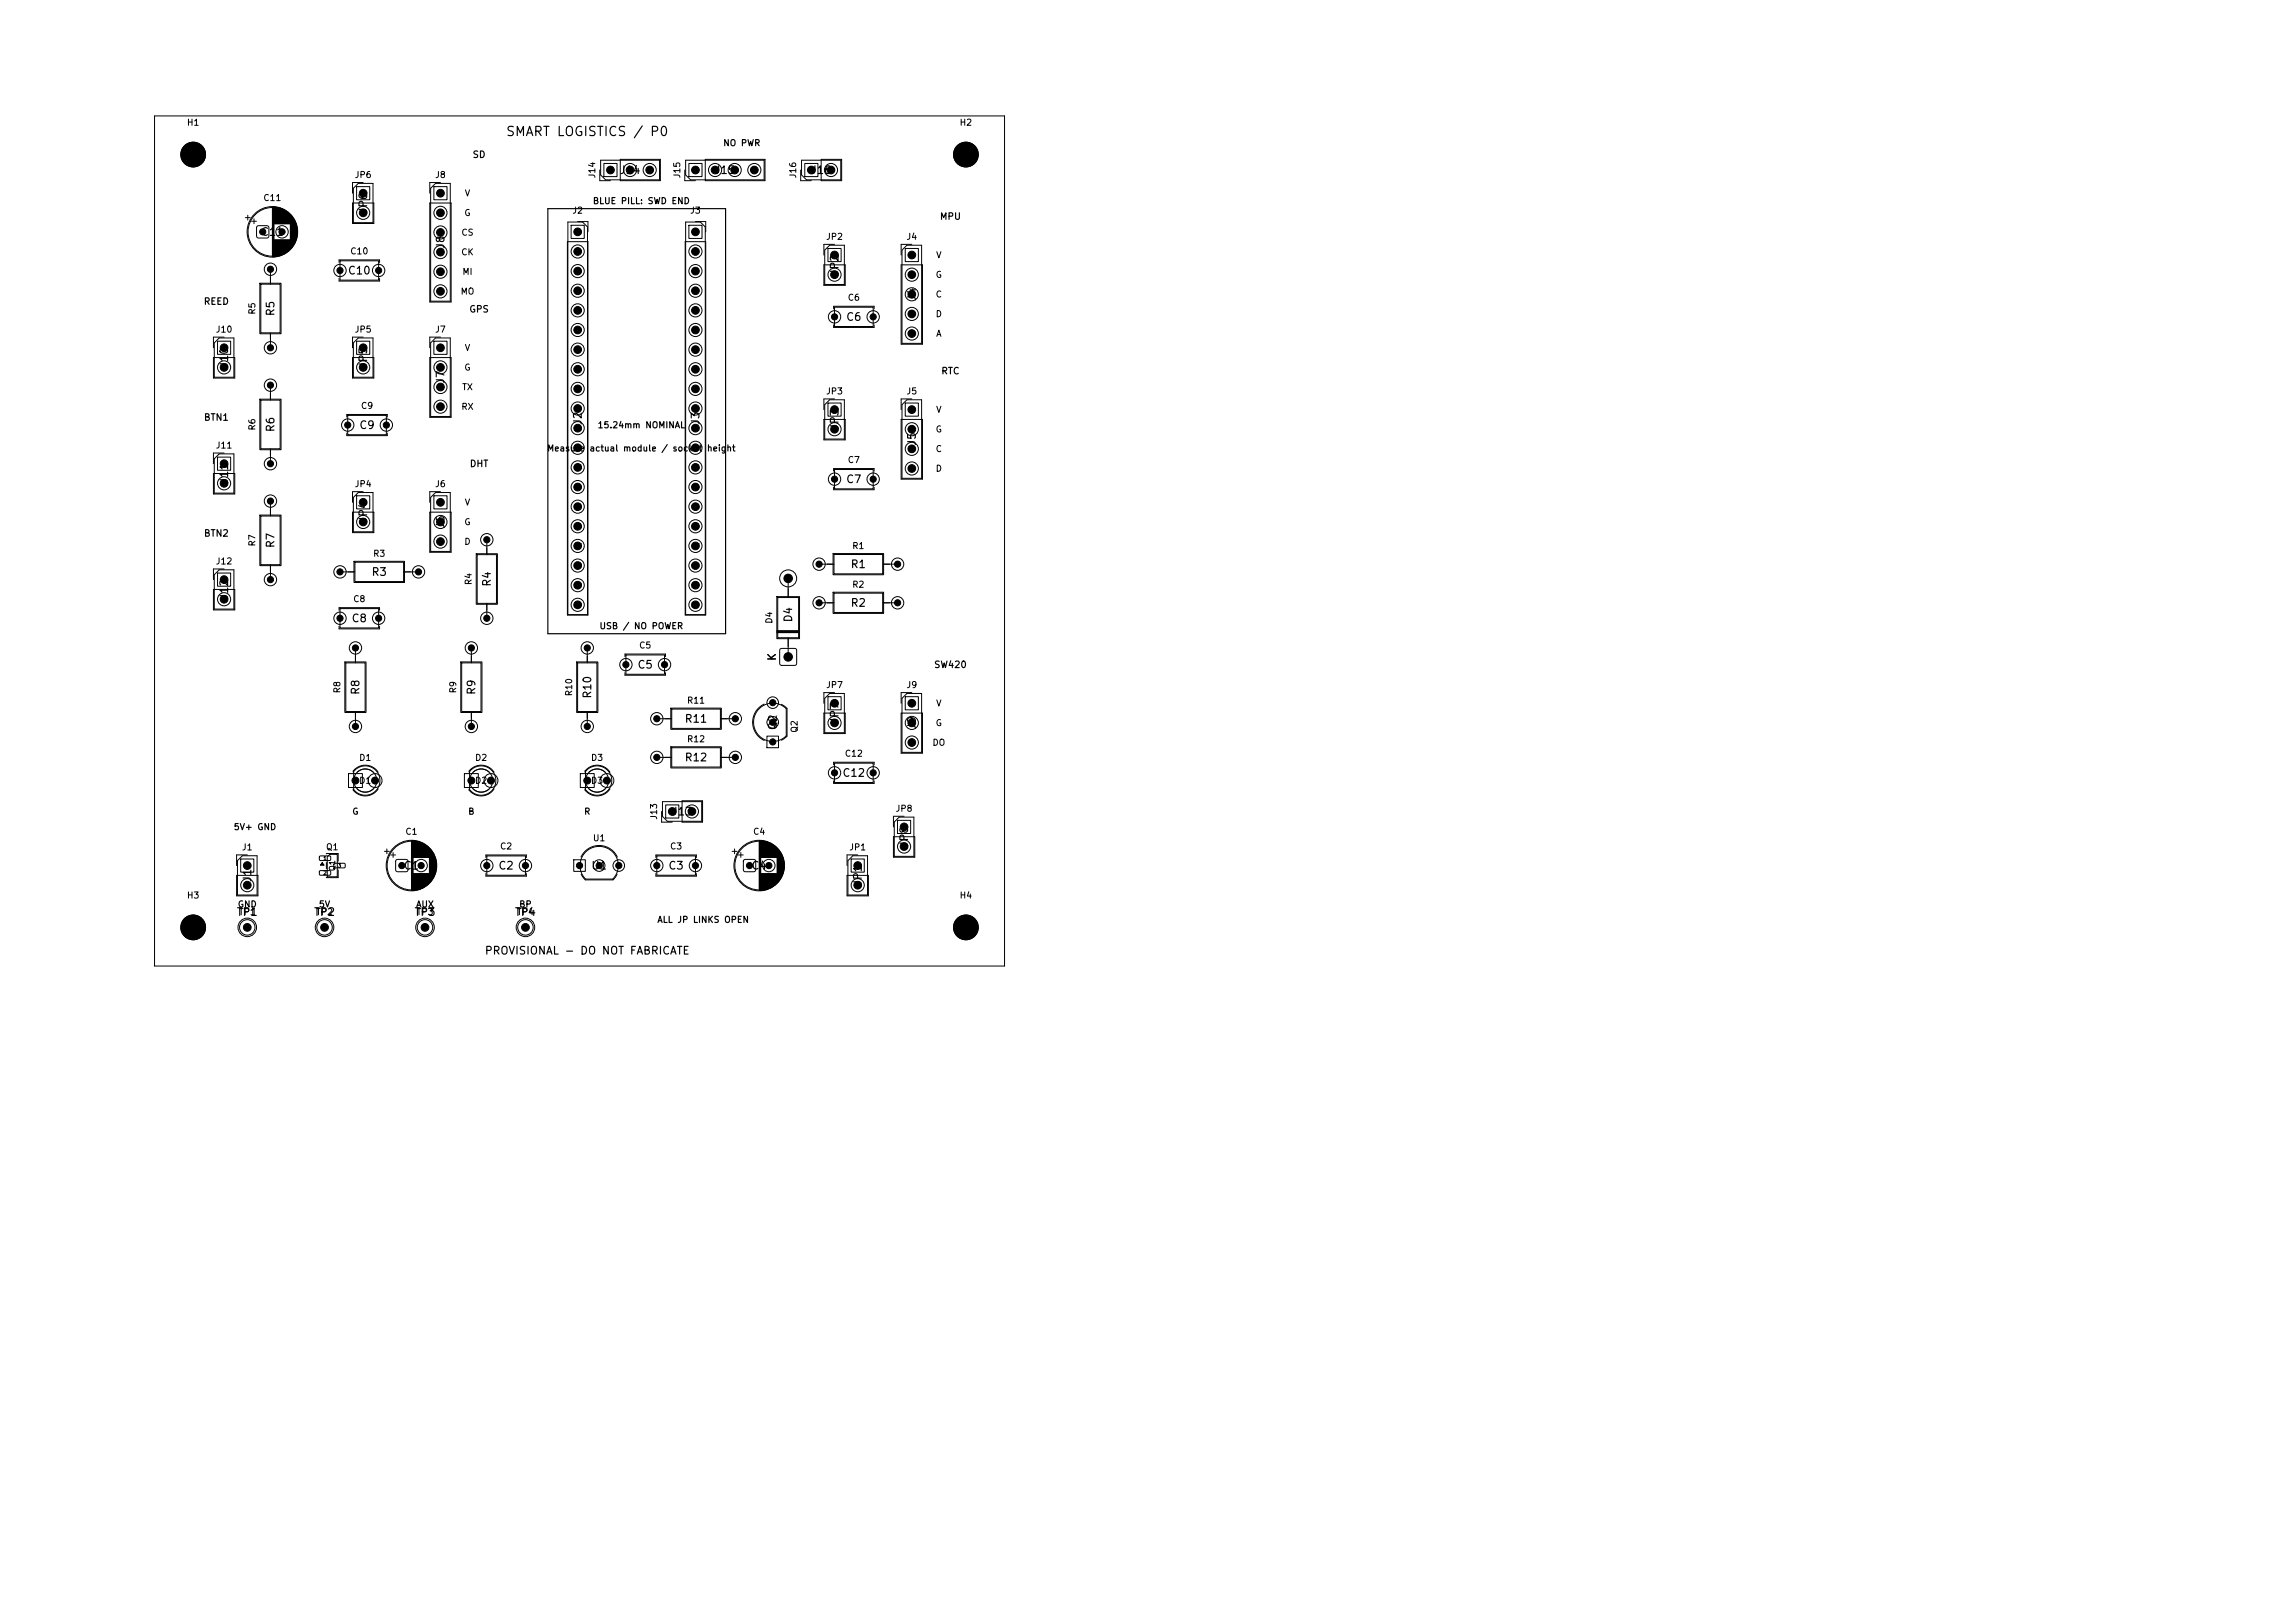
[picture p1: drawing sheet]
<svg xmlns="http://www.w3.org/2000/svg" width="297mm" height="210mm" viewBox="0 0 297 210" stroke-linecap="round" stroke-linejoin="round" font-family="sans-serif">
<defs><g id="words">
<text font-size="1.2" x="65.4" y="17.9">SMART LOGISTICS / P0</text>
<g font-size="1">
<text x="80.1" y="22.8">J14</text>
<text x="92.4" y="22.8">J15</text>
<text x="104.8" y="22.8">J16</text>
<text x="47.8" y="27.7" transform="rotate(-90 47.8 27.7)">JP6</text>
<text x="33.7" y="30.8">C11</text>
<text x="44.9" y="35.8">C10</text>
<text x="57.8" y="32.3" transform="rotate(-90 57.8 32.3)">J8</text>
<text x="108.8" y="35.7" transform="rotate(-90 108.8 35.7)">JP2</text>
<text x="35.8" y="41" transform="rotate(-90 35.8 41)">R5</text>
<text x="109.4" y="41.8">C6</text>
<text x="118.8" y="39" transform="rotate(-90 118.8 39)">J4</text>
<text x="29.8" y="47.7" transform="rotate(-90 29.8 47.7)">J10</text>
<text x="47.8" y="47.7" transform="rotate(-90 47.8 47.7)">JP5</text>
<text x="57.8" y="49.8" transform="rotate(-90 57.8 49.8)">J7</text>
<text x="35.8" y="56" transform="rotate(-90 35.8 56)">R6</text>
<text x="46.4" y="55.8">C9</text>
<text x="75.5" y="55.1" transform="rotate(-90 75.5 55.1)">J2</text>
<text x="90.8" y="55.1" transform="rotate(-90 90.8 55.1)">J3</text>
<text x="108.8" y="55.7" transform="rotate(-90 108.8 55.7)">JP3</text>
<text x="118.8" y="57.8" transform="rotate(-90 118.8 57.8)">J5</text>
<text x="29.8" y="62.7" transform="rotate(-90 29.8 62.7)">J11</text>
<text x="109.4" y="62.8">C7</text>
<text x="35.8" y="71" transform="rotate(-90 35.8 71)">R7</text>
<text x="47.8" y="67.7" transform="rotate(-90 47.8 67.7)">JP4</text>
<text x="57.8" y="68.5" transform="rotate(-90 57.8 68.5)">J6</text>
<text x="29.8" y="77.7" transform="rotate(-90 29.8 77.7)">J12</text>
<text x="48" y="74.8">R3</text>
<text x="63.8" y="76" transform="rotate(-90 63.8 76)">R4</text>
<text x="110" y="73.8">R1</text>
<text x="45.4" y="80.8">C8</text>
<text x="102.8" y="80.6" transform="rotate(-90 102.8 80.6)">D4</text>
<text x="110" y="78.8">R2</text>
<text x="46.8" y="90" transform="rotate(-90 46.8 90)">R8</text>
<text x="61.8" y="90" transform="rotate(-90 61.8 90)">R9</text>
<text x="82.4" y="86.8">C5</text>
<text x="100.7" y="85.6" transform="rotate(-90 100.7 85.6)">K</text>
<text x="76.8" y="90.5" transform="rotate(-90 76.8 90.5)">R10</text>
<text x="88.5" y="93.8">R11</text>
<text x="100.8" y="94.6" transform="rotate(-90 100.8 94.6)">Q2</text>
<text x="108.8" y="93.7" transform="rotate(-90 108.8 93.7)">JP7</text>
<text x="118.8" y="94.5" transform="rotate(-90 118.8 94.5)">J9</text>
<text x="88.5" y="98.8">R12</text>
<text x="108.9" y="100.8">C12</text>
<text x="86.8" y="105.8">J13</text>
<text x="52.2" y="112.8">C1</text>
<text x="64.4" y="112.8">C2</text>
<text x="76.4" y="112.8">U1</text>
<text x="86.4" y="112.8">C3</text>
<text x="97.2" y="112.8">C4</text>
<text x="117.8" y="109.7" transform="rotate(-90 117.8 109.7)">JP8</text>
<text x="30.5" y="118.8">TP1</text>
<text x="32.8" y="114.2" transform="rotate(-90 32.8 114.2)">J1</text>
<text x="40.5" y="118.8">TP2</text>
<text x="53.5" y="118.8">TP3</text>
<text x="66.5" y="118.8">TP4</text>
<text x="111.8" y="114.7" transform="rotate(-90 111.8 114.7)">JP1</text>
<text x="62.7" y="123.8">PROVISIONAL - DO NOT FABRICATE</text>
</g>
<g font-size=".9">
<text x="61.1" y="20.6">SD</text>
<text x="121.6" y="28.6">MPU</text>
<text x="26.3" y="39.6">REED</text>
<text x="60.7" y="40.6">GPS</text>
<text x="121.7" y="48.6">RTC</text>
<text x="26.3" y="54.6">BTN1</text>
<text x="60.7" y="60.6">DHT</text>
<text x="26.3" y="69.6">BTN2</text>
<text x="120.8" y="86.6">SW420</text>
</g>
<g font-size=".8">
<text x="24.1" y="16.5">H1</text>
<text x="124.1" y="16.5">H2</text>
<text x="45.8" y="23.2">JP6</text>
<text x="56.2" y="23.2">J8</text>
<text x="77.2" y="23.1" transform="rotate(-90 77.2 23.1)">J14</text>
<text x="88.2" y="23.1" transform="rotate(-90 88.2 23.1)">J15</text>
<text x="93.5" y="19.1">NO PWR</text>
<text x="103.2" y="23.1" transform="rotate(-90 103.2 23.1)">J16</text>
<text x="34" y="26.2">C11</text>
<text x="60" y="28.1">G</text>
<text x="60.1" y="25.6">V</text>
<text x="74" y="27.8">J2</text>
<text x="76.7" y="26.6">BLUE PILL: SWD END</text>
<text x="89.2" y="27.8">J3</text>
<text x="45.3" y="33.1">C10</text>
<text x="59.6" y="33.2">CK</text>
<text x="59.6" y="30.7">CS</text>
<text x="59.8" y="35.8">MI</text>
<text x="106.8" y="31.2">JP2</text>
<text x="117.2" y="31.2">J4</text>
<text x="121.1" y="33.6">V</text>
<text x="33.2" y="40.8" transform="rotate(-90 33.2 40.8)">R5</text>
<text x="59.5" y="38.3">MO</text>
<text x="109.6" y="39.1">C6</text>
<text x="121" y="36.1">G</text>
<text x="121" y="38.7">C</text>
<text x="121" y="41.2">D</text>
<text x="27.9" y="43.2">J10</text>
<text x="45.8" y="43.2">JP5</text>
<text x="56.2" y="43.2">J7</text>
<text x="60.1" y="45.6">V</text>
<text x="121.1" y="43.8">A</text>
<text x="46.6" y="53.1">C9</text>
<text x="59.6" y="53.2">RX</text>
<text x="59.7" y="50.7">TX</text>
<text x="60" y="48.1">G</text>
<text x="106.8" y="51.2">JP3</text>
<text x="117.2" y="51.2">J5</text>
<text x="121.1" y="53.6">V</text>
<text x="27.9" y="58.2">J11</text>
<text x="33.2" y="55.8" transform="rotate(-90 33.2 55.8)">R6</text>
<text x="70.7" y="58.6">Measure</text>
<text x="76.2" y="58.6">actual module / socket</text>
<text x="77.3" y="55.6">15.24mm NOMINAL</text>
<text x="91.4" y="58.6">height</text>
<text x="121" y="56.1">G</text>
<text x="121" y="58.7">C</text>
<text x="45.8" y="63.2">JP4</text>
<text x="56.2" y="63.2">J6</text>
<text x="60.1" y="65.6">V</text>
<text x="109.6" y="60.1">C7</text>
<text x="121" y="61.2">D</text>
<text x="33.2" y="70.8" transform="rotate(-90 33.2 70.8)">R7</text>
<text x="60" y="68.1">G</text>
<text x="60" y="70.7">D</text>
<text x="110.2" y="71.2">R1</text>
<text x="27.9" y="73.2">J12</text>
<text x="48.2" y="72.2">R3</text>
<text x="61.2" y="75.8" transform="rotate(-90 61.2 75.8)">R4</text>
<text x="110.2" y="76.2">R2</text>
<text x="45.6" y="78.1">C8</text>
<text x="77.5" y="81.6">USB / NO POWER</text>
<text x="100.1" y="80.8" transform="rotate(-90 100.1 80.8)">D4</text>
<text x="44.2" y="89.8" transform="rotate(-90 44.2 89.8)">R8</text>
<text x="59.2" y="89.8" transform="rotate(-90 59.2 89.8)">R9</text>
<text x="82.6" y="84.1">C5</text>
<text x="106.8" y="89.2">JP7</text>
<text x="117.2" y="89.2">J9</text>
<text x="74.2" y="90.2" transform="rotate(-90 74.2 90.2)">R10</text>
<text x="88.8" y="91.2">R11</text>
<text x="103.4" y="94.9" transform="rotate(-90 103.4 94.9)">Q2</text>
<text x="121" y="94.1">G</text>
<text x="121.1" y="91.6">V</text>
<text x="46.4" y="101.6">D1</text>
<text x="46.4" y="98.6">D1</text>
<text x="61.4" y="101.6">D2</text>
<text x="61.4" y="98.6">D2</text>
<text x="76.4" y="101.6">D3</text>
<text x="76.4" y="98.6">D3</text>
<text x="88.8" y="96.2">R12</text>
<text x="109.3" y="98.1">C12</text>
<text x="120.6" y="96.7">DO</text>
<text x="30.2" y="107.6">5V+ GND</text>
<text x="45.5" y="105.6">G</text>
<text x="60.5" y="105.6">B</text>
<text x="75.5" y="105.6">R</text>
<text x="85.2" y="106.1" transform="rotate(-90 85.2 106.1)">J13</text>
<text x="115.8" y="105.2">JP8</text>
<text x="31.2" y="110.2">J1</text>
<text x="42.1" y="110.2">Q1</text>
<text x="52.4" y="108.2">C1</text>
<text x="64.6" y="110.1">C2</text>
<text x="76.7" y="109">U1</text>
<text x="86.6" y="110.1">C3</text>
<text x="97.4" y="108.2">C4</text>
<text x="109.8" y="110.2">JP1</text>
<text x="24.1" y="116.5">H3</text>
<text x="30.7" y="117.6">GND</text>
<text x="41.2" y="117.6">5V</text>
<text x="53.8" y="117.6">AUX</text>
<text x="67.1" y="117.6">BP</text>
<text x="85" y="119.6">ALL JP LINKS OPEN</text>
<text x="124.1" y="116.5">H4</text>
</g>
<g font-size=".7">
<text x="101.6" y="75.4">2</text>
<text x="101.6" y="85.6">1</text>
<text x="43.5" y="112.8" transform="rotate(-90 43.5 112.8)">Q1</text>
<text x="31.6" y="120.5">1</text>
<text x="41.6" y="120.5">1</text>
<text x="54.6" y="120.5">1</text>
<text x="67.6" y="120.5">1</text>
</g>
<g font-size=".6">
<text x="78.7" y="22.4">1</text>
<text x="81.2" y="22.4">2</text>
<text x="83.8" y="22.4">3</text>
<text x="89.7" y="22.4">1</text>
<text x="92.2" y="22.4">2</text>
<text x="94.8" y="22.4">3</text>
<text x="97.3" y="22.4">4</text>
<text x="104.7" y="22.4">1</text>
<text x="107.2" y="22.4">2</text>
<text x="46.7" y="25.4">1</text>
<text x="46.7" y="28">2</text>
<text x="56.7" y="25.4">1</text>
<text x="56.7" y="28">2</text>
<text x="56.7" y="30.5">3</text>
<text x="56.7" y="33.1">4</text>
<text x="56.7" y="35.6">5</text>
<text x="74.4" y="30.4">1</text>
<text x="74.4" y="33">2</text>
<text x="74.4" y="35.5">3</text>
<text x="89.7" y="30.4">1</text>
<text x="89.7" y="33">2</text>
<text x="89.7" y="35.5">3</text>
<text x="107.7" y="33.4">1</text>
<text x="107.7" y="36">2</text>
<text x="117.7" y="33.4">1</text>
<text x="117.7" y="36">2</text>
<text x="56.7" y="38.1">6</text>
<text x="74.4" y="38.1">4</text>
<text x="74.4" y="40.6">5</text>
<text x="89.7" y="38.1">4</text>
<text x="89.7" y="40.6">5</text>
<text x="117.7" y="38.5">3</text>
<text x="117.7" y="41.1">4</text>
<text x="28.7" y="45.4">1</text>
<text x="28.7" y="48">2</text>
<text x="46.7" y="45.4">1</text>
<text x="46.7" y="48">2</text>
<text x="56.7" y="45.4">1</text>
<text x="56.7" y="48">2</text>
<text x="74.4" y="43.1">6</text>
<text x="74.4" y="45.7">7</text>
<text x="89.7" y="43.1">6</text>
<text x="89.7" y="45.7">7</text>
<text x="117.7" y="43.6">5</text>
<text x="56.7" y="50.5">3</text>
<text x="56.7" y="53.1">4</text>
<text x="74.2" y="53.3">10</text>
<text x="74.4" y="48.2">8</text>
<text x="74.4" y="50.8">9</text>
<text x="89.4" y="53.3">10</text>
<text x="89.7" y="48.2">8</text>
<text x="89.7" y="50.8">9</text>
<text x="107.7" y="53.4">1</text>
<text x="117.7" y="53.4">1</text>
<text x="74.2" y="55.8">11</text>
<text x="74.2" y="58.4">12</text>
<text x="89.4" y="55.8">11</text>
<text x="89.4" y="58.4">12</text>
<text x="107.7" y="56">2</text>
<text x="117.7" y="56">2</text>
<text x="117.7" y="58.5">3</text>
<text x="28.7" y="60.4">1</text>
<text x="28.7" y="63">2</text>
<text x="46.7" y="65.4">1</text>
<text x="56.7" y="65.4">1</text>
<text x="74.2" y="60.9">13</text>
<text x="74.2" y="63.5">14</text>
<text x="74.2" y="66">15</text>
<text x="89.4" y="60.9">13</text>
<text x="89.4" y="63.5">14</text>
<text x="89.4" y="66">15</text>
<text x="117.7" y="61.1">4</text>
<text x="46.7" y="68">2</text>
<text x="56.7" y="68">2</text>
<text x="56.7" y="70.5">3</text>
<text x="74.2" y="68.5">16</text>
<text x="74.2" y="71.1">17</text>
<text x="89.4" y="68.5">16</text>
<text x="89.4" y="71.1">17</text>
<text x="28.7" y="75.4">1</text>
<text x="28.7" y="78">2</text>
<text x="74.2" y="73.6">18</text>
<text x="74.2" y="76.2">19</text>
<text x="89.4" y="73.6">18</text>
<text x="89.4" y="76.2">19</text>
<text x="74.2" y="78.7">20</text>
<text x="89.4" y="78.7">20</text>
<text x="107.7" y="91.4">1</text>
<text x="107.7" y="94">2</text>
<text x="117.7" y="91.4">1</text>
<text x="117.7" y="94">2</text>
<text x="45.7" y="101.5">1</text>
<text x="48.2" y="101.5">2</text>
<text x="60.7" y="101.5">1</text>
<text x="63.2" y="101.5">2</text>
<text x="75.7" y="101.5">1</text>
<text x="78.2" y="101.5">2</text>
<text x="117.7" y="96.5">3</text>
<text x="86.7" y="105.4">1</text>
<text x="89.2" y="105.4">2</text>
<text x="116.7" y="107.4">1</text>
<text x="31.7" y="112.4">1</text>
<text x="110.7" y="112.4">1</text>
<text x="116.7" y="110">2</text>
<text x="31.7" y="115">2</text>
<text x="110.7" y="115">2</text>
</g>
<g font-size=".5">
<text x="33.7" y="30.4">1</text>
<text x="34.7" y="35.2">2</text>
<text x="36.2" y="30.4">2</text>
<text x="43.7" y="35.4">1</text>
<text x="48.7" y="35.4">2</text>
<text x="107.7" y="41.4">1</text>
<text x="112.7" y="41.4">2</text>
<text x="34.7" y="45.4">1</text>
<text x="34.7" y="50.2">2</text>
<text x="44.7" y="55.4">1</text>
<text x="49.7" y="55.4">2</text>
<text x="34.7" y="65.2">2</text>
<text x="34.7" y="60.4">1</text>
<text x="107.7" y="62.4">1</text>
<text x="112.7" y="62.4">2</text>
<text x="62.7" y="70.2">2</text>
<text x="34.7" y="75.4">1</text>
<text x="43.7" y="74.4">1</text>
<text x="53.9" y="74.4">2</text>
<text x="105.7" y="73.4">1</text>
<text x="115.9" y="73.4">2</text>
<text x="43.7" y="80.4">1</text>
<text x="48.7" y="80.4">2</text>
<text x="62.7" y="80.4">1</text>
<text x="105.7" y="78.4">1</text>
<text x="115.9" y="78.4">2</text>
<text x="45.7" y="84.2">2</text>
<text x="60.7" y="84.2">2</text>
<text x="75.7" y="84.2">2</text>
<text x="80.7" y="86.4">1</text>
<text x="85.7" y="86.4">2</text>
<text x="45.7" y="94.4">1</text>
<text x="60.7" y="94.4">1</text>
<text x="75.7" y="94.4">1</text>
<text x="84.7" y="93.4">1</text>
<text x="94.9" y="93.4">2</text>
<text x="99.7" y="93.8">2</text>
<text x="99.7" y="91.3">3</text>
<text x="84.7" y="98.4">1</text>
<text x="94.9" y="98.4">2</text>
<text x="99.7" y="96.4">1</text>
<text x="107.7" y="100.4">1</text>
<text x="112.7" y="100.4">2</text>
<text x="41.8" y="111.4">1</text>
<text x="41.8" y="113.3">2</text>
<text x="43.7" y="112.4">3</text>
<text x="51.7" y="112.4">1</text>
<text x="54.2" y="112.4">2</text>
<text x="62.7" y="112.4">1</text>
<text x="67.7" y="112.4">2</text>
<text x="74.7" y="112.4">1</text>
<text x="77.3" y="112.4">2</text>
<text x="79.8" y="112.4">3</text>
<text x="84.7" y="112.4">1</text>
<text x="89.7" y="112.4">2</text>
<text x="96.7" y="112.4">1</text>
<text x="99.2" y="112.4">2</text>
</g>
</g></defs>
<g fill="none" stroke="#000" stroke-width=".13">
<path d="M20 15h110v110h-110zM31.7 28.2h.7M32.1 27.8v.7M32.6 28.6h.6M32.9 28.3v.6M33.3 29.3l.2-.1 1.2 .1 .1 .2-.1 1.2-.1 .1-1.3-.1-.1-.1zM33.6 36.6h2.8v6.6h-2.8zM33.7 36.8h2.6v6.3h-2.6zM35 34.8v2M35.3 26.8v6.4M35.4 26.8v6.4M35.5 26.8v6.4"/>
<path d="M35.5 26.8v2.2M35.5 31v2.2M35.6 26.8v2.2M35.6 31v2.2M35.7 26.8v2.2M35.7 31v2.2M35.8 26.8v2.2M35.8 31v2.2M35.9 26.8v2.2M35.9 31v2.2M36 26.9v2.1M36 31v2.2"/>
<path d="M36 31v2.1M36.1 26.9v2.1M36.1 31v2.1M36.2 26.9v2.1M36.2 31v2.1M36.3 26.9v2.1M36.3 31v2.1M36.3 27v2M36.3 31v2M36.4 27v2M36.4 31v2M36.5 27v2"/>
<path d="M36.5 31v2M36.6 27v2M36.6 31v2M36.6 27.1v1.9M36.6 31v1.9M36.7 27.1v1.9M36.7 31v1.9M36.8 27.1v1.9M36.8 31v1.9M36.8 27.2v1.8M36.8 31v1.8M36.9 27.2v1.8"/>
<path d="M36.9 31v1.8M37 27.3v1.7M37 31v1.7M37.1 27.3v1.7M37.1 31v1.7M37.1 27.4v1.6M37.1 31v1.6M37.2 27.4v1.6M37.2 31v1.6M37.2 27.5v1.5M37.2 31v1.5M37.3 27.5v1.5"/>
<path d="M37.3 31v1.5M37.4 27.6v1.4M37.4 31v1.5M37.4 31v1.4M37.5 27.7v1.3M37.5 31v1.3M37.6 27.7v4.6M37.6 27.8v4.4M37.7 27.8v4.4M37.7 27.9v4.2M37.8 28v4M37.9 28.1v3.8"/>
<path d="M37.9 28.2v3.6M38 28.2v3.6M38 28.3v3.4M38.1 28.4v3.2M38.1 28.5v3M38.2 28.6v2.8M38.2 28.7v2.7M38.2 28.7v2.6M38.3 28.8v2.4M38.3 28.9v2.2M38.4 29.1v1.8M38.4 29.2v1.6"/>
<path d="M38.4 29.4v1.2M38.5 29.6v.8M43.9 34v-.4h5.2v.4M43.9 36v.4h5.2v-.4M44 33.8h5v2.5h-5zM45.6 26.3h2.8v2.6h-2.8zM45.7 24.4l.7-.7h1.9v5.1h-2.6zM46.2 24.2h1.7v1.7h-1.7zM47 23.6h-1.4v1.4M55.6 26.3h2.8v12.8h-2.8zM56.2 24.2h1.7v1.7h-1.7zM56.4 23.7h1.9v15.3h-2.6v-14.6z"/>
<path d="M57 23.6h-1.4v1.4M73.4 31.3h2.7v48.3h-2.7zM73.5 28.7h1.9l.6 .7v50.1h-2.5zM73.9 29.2h1.7v1.7h-1.7zM74.8 28.7h1.3v1.3M77.6 22v1.4h1.4M77.7 20.7h7.7v2.6h-7l-.7-.7zM78.1 21.2h1.7v1.7h-1.7zM80.3 20.6h5.2v2.8h-5.2zM88.6 22v1.4h1.4M88.7 31.3h2.6v48.3h-2.6zM88.7 28.7h1.9l.7 .7v50.1h-2.6z"/>
<path d="M88.7 20.7h10.2v2.6h-9.5l-.7-.7zM89.1 21.2h1.7v1.7h-1.7zM89.1 29.2h1.7v1.7h-1.7zM90 28.7h1.3v1.3M91.3 20.6h7.7v2.8h-7.7zM103.6 22v1.4h1.4M103.7 20.7h5.1v2.6h-4.4l-.7-.7zM104.1 21.2h1.7v1.7h-1.7zM106.3 20.6h2.6v2.8h-2.6zM106.6 34.3h2.8v2.6h-2.8zM107.1 32.2h1.7v1.7h-1.7zM107.4 31.7h1.9v5.1h-2.6v-4.4z"/>
<path d="M107.9 40v-.4h5.2v.4M108 31.6h-1.4v1.4M108 39.7h5v2.6h-5zM116.6 34.3h2.8v10.2h-2.8zM116.7 32.4l.7-.7h1.9v12.7h-2.6zM117.1 32.2h1.7v1.7h-1.7zM118 31.6h-1.4v1.4M27.6 46.3h2.8v2.6h-2.8zM28.2 44.2h1.7v1.7h-1.7zM28.2 59.2h1.7v1.7h-1.7zM28.4 43.7h1.9v5.1h-2.6v-4.4zM28.4 58.7h1.9v5.1h-2.6v-4.4z"/>
<path d="M29 43.6h-1.4v1.4M29 58.6h-1.4v1.4M33.6 51.6h2.8v6.6h-2.8zM33.7 51.8h2.6v6.3h-2.6zM35 43.1v1.9M35 49.8v2M35 58.1v1.9M44.9 54v-.4h5.2v.4M44.9 56v.4h5.2v-.4M45 53.7h5v2.6h-5zM45.6 46.3h2.8v2.6h-2.8zM45.7 44.4l.7-.7h1.9v5.1h-2.6z"/>
<path d="M46.2 44.2h1.7v1.7h-1.7zM47 43.6h-1.4v1.4M55.6 46.3h2.8v7.7h-2.8zM56.2 44.2h1.7v1.7h-1.7zM56.4 43.7h1.9v10.2h-2.6v-9.5zM57 43.6h-1.4v1.4M106.6 54.3h2.8v2.6h-2.8zM107.1 52.2h1.7v1.7h-1.7zM107.4 51.7h1.9v5.1h-2.6v-4.4zM107.9 42v.4h5.2v-.4M108 51.6h-1.4v1.4M116.6 54.3h2.8v7.7h-2.8z"/>
<path d="M117.1 52.2h1.7v1.7h-1.7zM117.4 51.7h1.9v10.2h-2.6v-9.5zM118 51.6h-1.4v1.4M27.6 61.3h2.8v2.6h-2.8zM27.6 76.3h2.8v2.6h-2.8zM28.2 74.1h1.7v1.7h-1.7zM28.4 73.7h1.9v5.1h-2.6v-4.4zM29 73.6h-1.4v1.4M33.6 66.7h2.8v6.5h-2.8zM33.7 66.8h2.6v6.3h-2.6zM35 64.8v2M35 73.1v1.9"/>
<path d="M43.9 79v-.4h5.2v.4M44 78.7h5v2.6h-5zM44 74h1.9M45.6 66.3h2.8v2.6h-2.8zM45.7 64.4l.7-.7h1.9v5.1h-2.6zM45.8 72.6h6.5v2.8h-6.5zM45.9 72.7h6.3v2.6h-6.3zM46.2 64.1h1.7v1.8h-1.7zM47 63.6h-1.4v1.4M52.2 74h2M55.6 66.3h2.8v5.2h-2.8zM56.2 64.1h1.7v1.8h-1.7z"/>
<path d="M56.4 63.7h1.9v7.7h-2.6v-7zM57 63.6h-1.4v1.4M61.6 71.7h2.8v6.5h-2.8zM61.7 71.8h2.6v6.3h-2.6zM63 69.8v2M63 78.1v1.9M100.5 77.2h3v5.4h-3zM100.7 77.3h2.7v5.2h-2.7zM102 74.8v2.5M106 73h1.9M106 78h1.9M107.8 71.6h6.6v2.8h-6.6z"/>
<path d="M107.8 76.6h6.6v2.8h-6.6zM107.9 61v-.4h5.2v.4M107.9 63v.4h5.2v-.4M107.9 71.7h6.3v2.6h-6.3zM107.9 76.7h6.3v2.6h-6.3zM108 60.7h5v2.6h-5zM114.2 73h2M114.2 78h2M43.9 81v.4h5.2v-.4M44.6 85.7h2.8v6.5h-2.8zM44.7 85.8h2.6v6.3h-2.6zM45.7 99.9v-.1a1.99 1.99 0 0 1 3.2 .1"/>
<path d="M46 99.6a1.9 1.9 0 0 1 2.7 .1 1.9 1.9 0 0 1-.2 2.8 1.9 1.9 0 0 1-2.7-.3v-2.4zM46 83.8v2M46 92.1v1.9M46.2 99.9a1.5 1.5 0 0 1 2.1 0M59.6 85.7h2.8v6.5h-2.8zM59.7 85.8h2.6v6.3h-2.6zM60.7 99.9v-.1a1.99 1.99 0 0 1 3.2 .1M61 99.6a1.9 1.9 0 0 1 2.7 .1 1.9 1.9 0 0 1-.2 2.8 1.9 1.9 0 0 1-2.7-.3v-2.4zM61 83.8v2M61 92.1v1.9M61.2 99.9a1.5 1.5 0 0 1 2.1 0M74.6 85.7h2.8v6.5h-2.8z"/>
<path d="M74.7 85.8h2.6v6.3h-2.6zM75.7 99.9v-.1a1.99 1.99 0 0 1 3.2 .1M76 99.6a1.9 1.9 0 0 1 2.7 .1 1.9 1.9 0 0 1-.2 2.8 1.9 1.9 0 0 1-2.7-.3v-2.4zM76 83.8v2M76 92.1v1.9M76.2 99.9a1.5 1.5 0 0 1 2.1 0M80.9 85v-.4h5.2v.4M80.9 87v.4h5.2v-.4M81 84.7h5v2.6h-5zM85 98h1.9M85 93h1.9M86.8 96.6h6.6v2.8h-6.6z"/>
<path d="M86.8 91.6h6.6v2.8h-6.6zM86.9 96.8h6.3v2.5h-6.3zM86.9 91.7h6.3v2.6h-6.3zM93.2 98h2M93.2 93h2M98.9 91.1a2.6 2.6 0 0 0-1.5 2.4 2.6 2.6 0 0 0 1.5 2.3M99.2 95.3h1.6v1.5h-1.6zM100.5 81.6h3M100.5 81.7h3M100.5 81.9h3M101 84l.1-.1h1.7l.2 .1 .1 .1v1.7l-.1 .2-.2 .1h-1.7l-.1-.1-.1-.2v-1.7zM101.1 91.1l.7 .6v3.6l-.7 .5"/>
<path d="M101.7 91.7l.1 3.5a2.48 2.48 0 0 1-3.6 0 2.48 2.48 0 0 1 0-3.5 2.48 2.48 0 0 1 3.6 0M102 82.5v2.5M106.6 92.3h2.8v2.6h-2.8zM106.7 90.4l.7-.7h1.9v5.1h-2.6zM107.1 90.1h1.7v1.7h-1.7zM107.9 99v-.4h5.2v.4M108 89.6h-1.4v1.4M108 98.8h5v2.4h-5zM116.6 92.3h2.8v5.2h-2.8zM117.1 90.1h1.7v1.7h-1.7zM117.4 89.7h1.9v7.7h-2.6v-7zM118 89.6h-1.4v1.4"/>
<path d="M30.6 113.3h2.8v2.6h-2.8zM31.2 111.1h1.7v1.7h-1.7zM31.4 110.7h1.9v5.1h-2.6v-4.4zM32 110.6h-1.4v1.4M41.4 110.8h1.3l.1 .1v.4l-.2 .1-1.2-.1-.1-.1zM41.4 112.7h1.3l.1 .1v.4h-.2h-1.2l-.1-.1zM41.7 111.6l.2 .4h-.4zM42.2 110.5l1.6-.1v1M42.2 111.6v.8M42.7 110.5h.9v3h-1.3v-2.6zM43.2 111.7h1.4l.1 .1v.4l-.2 .1h-1.2l-.1-.2zM43.8 112.6v1l-1.6-.1"/>
<path d="M45.1 100.1h1.8v1.8h-1.8zM45.7 102.1v.1a1.99 1.99 0 0 0 3.2-.1M46.2 102.1a1.5 1.5 0 0 0 2.1 0M49.7 110.2h.7M50.1 109.8v.7M50.6 110.6h.6M50.9 110.3v.6M51.3 111.3l.1-.1 1.3 .1 .1 .2-.1 1.2-.1 .1-1.3-.1-.1-.2zM53.2 108.8v6.4M53.3 108.8v6.4M53.4 108.8v6.4M53.5 108.8v2.2"/>
<path d="M53.5 113v2.2M53.6 108.8v2.2M53.6 113v2.2M53.7 108.8v2.2M53.7 113v2.2M53.8 108.8v2.2M53.8 113v2.2M53.9 108.8v2.2M53.9 113v2.2M54 108.9v2.1M54 113v2.2M54 113v2.1"/>
<path d="M54.1 108.9v2.1M54.1 113v2.1M54.2 108.9v2.1M54.2 113v2.1M54.3 108.9v2.1M54.3 113v2.1M54.3 109v2M54.3 113v2M54.4 109v2M54.4 113v2M54.5 109v2M54.5 113v2"/>
<path d="M54.6 109v2M54.6 113v2M54.6 109.1v1.9M54.6 113v1.9M54.7 109.1v1.9M54.7 113v1.9M54.8 109.1v1.9M54.8 113v1.9M54.8 109.2v1.8M54.8 113v1.8M54.9 109.2v1.8M54.9 113v1.8"/>
<path d="M55 109.3v1.7M55 113v1.7M55.1 109.3v1.7M55.1 113v1.7M55.1 109.4v1.6M55.1 113v1.6M55.2 109.4v1.6M55.2 113v1.6M55.2 109.5v1.5M55.2 113v1.5M55.3 109.5v1.5M55.3 113v1.5"/>
<path d="M55.4 109.6v1.4M55.4 113v1.5M55.4 113v1.4M55.5 109.7v1.3M55.5 113v1.3M55.6 109.7v4.6M55.6 109.8v4.4M55.7 109.8v4.4M55.7 109.9v4.2M55.8 110v4M55.9 110.1v3.8M55.9 110.2v3.6"/>
<path d="M56 110.2v3.6M56 110.3v3.4M56.1 110.4v3.2M56.1 110.5v3M56.2 110.6v2.8M56.2 110.7v2.7M56.3 110.7v2.6M56.3 110.8v2.4M56.3 110.9v2.2M56.4 111.1v1.8M56.4 111.2v1.6M56.5 111.4v1.2"/>
<path d="M56.5 111.6v.8M60.1 100.1h1.8v1.8h-1.8zM60.7 102.1v.1a1.99 1.99 0 0 0 3.2-.1M61.2 102.1a1.5 1.5 0 0 0 2.1 0M62.9 111v-.4h5.2v.4M62.9 113v.4h5.2v-.4M63 110.8h5v2.4h-5zM74.3 111.2h1.4v1.6h-1.4zM75.1 100.1h1.8v1.8h-1.8zM75.2 110.9a2.6 2.6 0 0 1 2.3-1.5 2.6 2.6 0 0 1 2.4 1.5M75.2 113.1l.5 .7 3.6 .1 .6-.8M75.7 102.1v.1a1.99 1.99 0 0 0 3.2-.1"/>
<path d="M75.8 113.8h3.5a2.48 2.48 0 0 0 0-3.6 2.48 2.48 0 0 0-3.5 0 2.48 2.48 0 0 0 0 3.6M76.2 102.1a1.5 1.5 0 0 0 2.1 0M84.9 111v-.4h5.2v.4M84.9 113v.4h5.2v-.4M85 110.8h5v2.4h-5zM85.6 105v1.4h1.4M85.7 103.7h5.1v2.6h-4.4l-.7-.7zM86.1 104.1h1.7v1.7h-1.7zM88.3 103.6h2.6v2.8h-2.6zM94.7 110.2h.7M95.1 109.8v.7M95.6 110.6h.6"/>
<path d="M95.9 110.3v.6M96.3 111.3l.1-.1 1.3 .1 .1 .2-.1 1.2-.2 .1-1.2-.1-.1-.2zM98.2 108.8v6.4M98.3 108.8v6.4M98.4 108.8v6.4M98.5 108.8v6.4M98.5 108.8v2.2M98.5 113v2.2M98.6 108.8v2.2M98.6 113v2.2M98.7 108.8v2.2M98.7 113v2.2"/>
<path d="M98.8 108.8v2.2M98.8 113v2.2M98.9 108.8v2.2M98.9 113v2.2M99 108.9v2.1M99 113v2.2M99 113v2.1M99.1 108.9v2.1M99.1 113v2.1M99.2 108.9v2.1M99.2 113v2.1M99.3 108.9v2.1"/>
<path d="M99.3 113v2.1M99.3 109v2M99.3 113v2M99.4 109v2M99.4 113v2M99.5 109v2M99.5 113v2M99.6 109v2M99.6 113v2M99.6 109.1v1.9M99.6 113v1.9M99.7 109.1v1.9"/>
<path d="M99.7 113v1.9M99.8 109.1v1.9M99.8 113v1.9M99.8 109.2v1.8M99.8 113v1.8M99.9 109.2v1.8M99.9 113v1.8M100 109.3v1.7M100 113v1.7M100.1 109.3v1.7M100.1 113v1.7M100.1 109.4v1.6"/>
<path d="M100.1 113v1.6M100.2 109.4v1.6M100.2 113v1.6M100.2 109.5v1.5M100.2 113v1.5M100.3 109.5v1.5M100.3 113v1.5M100.4 109.6v1.4M100.4 113v1.5M100.4 113v1.4M100.5 109.7v1.3M100.5 113v1.3"/>
<path d="M100.6 109.7v4.6M100.6 109.8v4.4M100.7 109.9v4.2M100.8 110v4M100.8 110.1v3.8M100.9 110.1v3.8M100.9 110.2v3.6M101 110.2v3.6M101 110.3v3.4M101 110.4v3.2M101.1 110.4v3.2M101.1 110.5v3"/>
<path d="M101.2 110.6v2.8M101.2 110.7v2.7M101.2 110.7v2.6M101.3 110.8v2.4M101.3 110.9v2.2M101.4 111.1v1.8M101.4 111.2v1.6M101.4 111.4v1.2M101.5 111.6v.8M107.9 101v.4h5.2v-.4M109.6 113.3h2.8v2.6h-2.8zM109.7 111.4l.7-.7h1.9v5.1h-2.6z"/>
<path d="M110.1 111.1h1.7v1.7h-1.7zM111 110.6h-1.4v1.4M115.6 108.3h2.8v2.6h-2.8zM115.7 106.4l.7-.7h1.9v5.1h-2.6zM116.1 106.1h1.7v1.7h-1.7zM117 105.6h-1.4v1.4"/>
<circle cx="25" cy="20" r="1.6"/>
<circle cx="125" cy="20" r="1.6"/>
<circle cx="35" cy="34.8" r=".8"/>
<circle cx="35.2" cy="30" r="3.1"/>
<circle cx="35.3" cy="30" r="3.3"/>
<circle cx="36.5" cy="30" r=".8"/>
<circle cx="44" cy="35" r=".8"/>
<circle cx="47" cy="27.5" r=".85"/>
<circle cx="49" cy="35" r=".8"/>
<circle cx="57" cy="35.2" r=".85"/>
<circle cx="57" cy="30.1" r=".85"/>
<circle cx="57" cy="37.7" r=".85"/>
<circle cx="57" cy="27.5" r=".85"/>
<circle cx="57" cy="32.6" r=".85"/>
<circle cx="74.8" cy="37.6" r=".85"/>
<circle cx="74.8" cy="32.5" r=".85"/>
<circle cx="74.8" cy="35.1" r=".85"/>
<circle cx="81.5" cy="22" r=".85"/>
<circle cx="84.1" cy="22" r=".85"/>
<circle cx="90" cy="37.6" r=".85"/>
<circle cx="90" cy="35.1" r=".85"/>
<circle cx="90" cy="32.5" r=".85"/>
<circle cx="92.5" cy="22" r=".85"/>
<circle cx="95.1" cy="22" r=".85"/>
<circle cx="97.6" cy="22" r=".85"/>
<circle cx="107.5" cy="22" r=".85"/>
<circle cx="108" cy="35.5" r=".85"/>
<circle cx="118" cy="38.1" r=".85"/>
<circle cx="118" cy="35.5" r=".85"/>
<circle cx="29" cy="47.5" r=".85"/>
<circle cx="35" cy="49.8" r=".8"/>
<circle cx="35" cy="60" r=".8"/>
<circle cx="35" cy="45" r=".8"/>
<circle cx="45" cy="55" r=".8"/>
<circle cx="47" cy="47.5" r=".85"/>
<circle cx="50" cy="55" r=".8"/>
<circle cx="57" cy="50.1" r=".85"/>
<circle cx="57" cy="47.5" r=".85"/>
<circle cx="57" cy="52.6" r=".85"/>
<circle cx="74.8" cy="57.9" r=".85"/>
<circle cx="74.8" cy="45.2" r=".85"/>
<circle cx="74.8" cy="52.9" r=".85"/>
<circle cx="74.8" cy="47.8" r=".85"/>
<circle cx="74.8" cy="50.3" r=".85"/>
<circle cx="74.8" cy="55.4" r=".85"/>
<circle cx="74.8" cy="42.7" r=".85"/>
<circle cx="74.8" cy="40.2" r=".85"/>
<circle cx="90" cy="55.4" r=".85"/>
<circle cx="90" cy="45.2" r=".85"/>
<circle cx="90" cy="57.9" r=".85"/>
<circle cx="90" cy="50.3" r=".85"/>
<circle cx="90" cy="47.8" r=".85"/>
<circle cx="90" cy="52.9" r=".85"/>
<circle cx="90" cy="42.7" r=".85"/>
<circle cx="90" cy="40.2" r=".85"/>
<circle cx="108" cy="55.5" r=".85"/>
<circle cx="108" cy="41" r=".8"/>
<circle cx="113" cy="41" r=".8"/>
<circle cx="118" cy="40.6" r=".85"/>
<circle cx="118" cy="58.1" r=".85"/>
<circle cx="118" cy="43.2" r=".85"/>
<circle cx="118" cy="55.5" r=".85"/>
<circle cx="29" cy="62.5" r=".85"/>
<circle cx="29" cy="77.5" r=".85"/>
<circle cx="35" cy="64.8" r=".8"/>
<circle cx="35" cy="75" r=".8"/>
<circle cx="44" cy="74" r=".8"/>
<circle cx="44" cy="80" r=".8"/>
<circle cx="47" cy="67.5" r=".85"/>
<circle cx="49" cy="80" r=".8"/>
<circle cx="54.2" cy="74" r=".8"/>
<circle cx="57" cy="70.1" r=".85"/>
<circle cx="57" cy="67.5" r=".85"/>
<circle cx="63" cy="69.8" r=".8"/>
<circle cx="63" cy="80" r=".8"/>
<circle cx="74.8" cy="75.7" r=".85"/>
<circle cx="74.8" cy="63" r=".85"/>
<circle cx="74.8" cy="78.3" r=".85"/>
<circle cx="74.8" cy="68.1" r=".85"/>
<circle cx="74.8" cy="73.2" r=".85"/>
<circle cx="74.8" cy="65.6" r=".85"/>
<circle cx="74.8" cy="60.5" r=".85"/>
<circle cx="74.8" cy="70.6" r=".85"/>
<circle cx="90" cy="78.3" r=".85"/>
<circle cx="90" cy="70.6" r=".85"/>
<circle cx="90" cy="65.6" r=".85"/>
<circle cx="90" cy="68.1" r=".85"/>
<circle cx="90" cy="73.2" r=".85"/>
<circle cx="90" cy="60.5" r=".85"/>
<circle cx="90" cy="75.7" r=".85"/>
<circle cx="90" cy="63" r=".85"/>
<circle cx="102" cy="74.8" r="1.1"/>
<circle cx="106" cy="73" r=".8"/>
<circle cx="106" cy="78" r=".8"/>
<circle cx="108" cy="62" r=".8"/>
<circle cx="113" cy="62" r=".8"/>
<circle cx="116.2" cy="73" r=".8"/>
<circle cx="116.2" cy="78" r=".8"/>
<circle cx="118" cy="60.6" r=".85"/>
<circle cx="46" cy="94" r=".8"/>
<circle cx="46" cy="83.8" r=".8"/>
<circle cx="61" cy="94" r=".8"/>
<circle cx="61" cy="83.8" r=".8"/>
<circle cx="76" cy="94" r=".8"/>
<circle cx="76" cy="83.8" r=".8"/>
<circle cx="81" cy="86" r=".8"/>
<circle cx="85" cy="98" r=".8"/>
<circle cx="85" cy="93" r=".8"/>
<circle cx="86" cy="86" r=".8"/>
<circle cx="95.2" cy="93" r=".8"/>
<circle cx="95.2" cy="98" r=".8"/>
<circle cx="100" cy="90.9" r=".75"/>
<circle cx="100" cy="93.5" r=".75"/>
<circle cx="108" cy="93.5" r=".85"/>
<circle cx="108" cy="100" r=".8"/>
<circle cx="113" cy="100" r=".8"/>
<circle cx="118" cy="96.1" r=".85"/>
<circle cx="118" cy="93.5" r=".85"/>
<circle cx="32" cy="120" r="1"/>
<circle cx="32" cy="120" r="1.2"/>
<circle cx="32" cy="114.5" r=".85"/>
<circle cx="42" cy="120" r="1"/>
<circle cx="42" cy="120" r="1.2"/>
<circle cx="47.3" cy="101" r="1.5"/>
<circle cx="48.5" cy="101" r=".9"/>
<circle cx="53.2" cy="112" r="3.1"/>
<circle cx="53.3" cy="112" r="3.3"/>
<circle cx="54.5" cy="112" r=".8"/>
<circle cx="55" cy="120" r="1"/>
<circle cx="55" cy="120" r="1.2"/>
<circle cx="62.3" cy="101" r="1.5"/>
<circle cx="63" cy="112" r=".8"/>
<circle cx="63.5" cy="101" r=".9"/>
<circle cx="68" cy="120" r="1.2"/>
<circle cx="68" cy="112" r=".8"/>
<circle cx="68" cy="120" r="1"/>
<circle cx="77.3" cy="101" r="1.5"/>
<circle cx="77.5" cy="112" r=".75"/>
<circle cx="78.5" cy="101" r=".9"/>
<circle cx="80.1" cy="112" r=".75"/>
<circle cx="85" cy="112" r=".8"/>
<circle cx="89.5" cy="105" r=".85"/>
<circle cx="90" cy="112" r=".8"/>
<circle cx="98.2" cy="112" r="3.2"/>
<circle cx="98.2" cy="112" r="3.3"/>
<circle cx="99.5" cy="112" r=".8"/>
<circle cx="111" cy="114.5" r=".85"/>
<circle cx="117" cy="109.5" r=".85"/>
<circle cx="25" cy="120" r="1.6"/>
<circle cx="125" cy="120" r="1.6"/>
</g>
<path d="M41.7 111.6l.2 .4h-.4z" fill="#000"/>
<path d="M70.9 27h23v55h-23z" fill="none" stroke="#000" stroke-width=".15"/>
<g fill="#000" stroke="#000" stroke-width=".13">
<circle cx="25" cy="20" r="1.6"/>
<circle cx="125" cy="20" r="1.6"/>
<circle cx="34" cy="30" r=".4"/>
<circle cx="35" cy="34.8" r=".4"/>
<circle cx="36.5" cy="30" r=".4"/>
<circle cx="44" cy="35" r=".4"/>
<circle cx="47" cy="27.5" r=".5"/>
<circle cx="47" cy="25" r=".5"/>
<circle cx="49" cy="35" r=".4"/>
<circle cx="57" cy="27.5" r=".5"/>
<circle cx="57" cy="30.1" r=".5"/>
<circle cx="57" cy="32.6" r=".5"/>
<circle cx="57" cy="25" r=".5"/>
<circle cx="57" cy="35.2" r=".5"/>
<circle cx="57" cy="37.7" r=".5"/>
<circle cx="74.8" cy="37.6" r=".5"/>
<circle cx="74.8" cy="30" r=".5"/>
<circle cx="74.8" cy="35.1" r=".5"/>
<circle cx="74.8" cy="32.5" r=".5"/>
<circle cx="79" cy="22" r=".5"/>
<circle cx="81.5" cy="22" r=".5"/>
<circle cx="84.1" cy="22" r=".5"/>
<circle cx="90" cy="37.6" r=".5"/>
<circle cx="90" cy="35.1" r=".5"/>
<circle cx="90" cy="22" r=".5"/>
<circle cx="90" cy="32.5" r=".5"/>
<circle cx="90" cy="30" r=".5"/>
<circle cx="92.5" cy="22" r=".5"/>
<circle cx="95.1" cy="22" r=".5"/>
<circle cx="97.6" cy="22" r=".5"/>
<circle cx="105" cy="22" r=".5"/>
<circle cx="107.5" cy="22" r=".5"/>
<circle cx="108" cy="35.5" r=".5"/>
<circle cx="108" cy="33" r=".5"/>
<circle cx="118" cy="33" r=".5"/>
<circle cx="118" cy="35.5" r=".5"/>
<circle cx="118" cy="38.1" r=".5"/>
<circle cx="29" cy="45" r=".5"/>
<circle cx="29" cy="47.5" r=".5"/>
<circle cx="35" cy="49.8" r=".4"/>
<circle cx="35" cy="45" r=".4"/>
<circle cx="45" cy="55" r=".4"/>
<circle cx="47" cy="45" r=".5"/>
<circle cx="47" cy="47.5" r=".5"/>
<circle cx="50" cy="55" r=".4"/>
<circle cx="57" cy="45" r=".5"/>
<circle cx="57" cy="50.1" r=".5"/>
<circle cx="57" cy="47.5" r=".5"/>
<circle cx="57" cy="52.6" r=".5"/>
<circle cx="74.8" cy="40.2" r=".5"/>
<circle cx="74.8" cy="42.7" r=".5"/>
<circle cx="74.8" cy="47.8" r=".5"/>
<circle cx="74.8" cy="52.9" r=".5"/>
<circle cx="74.8" cy="50.3" r=".5"/>
<circle cx="74.8" cy="55.4" r=".5"/>
<circle cx="74.8" cy="57.9" r=".5"/>
<circle cx="74.8" cy="45.2" r=".5"/>
<circle cx="90" cy="40.2" r=".5"/>
<circle cx="90" cy="42.7" r=".5"/>
<circle cx="90" cy="45.2" r=".5"/>
<circle cx="90" cy="47.8" r=".5"/>
<circle cx="90" cy="55.4" r=".5"/>
<circle cx="90" cy="57.9" r=".5"/>
<circle cx="90" cy="52.9" r=".5"/>
<circle cx="90" cy="50.3" r=".5"/>
<circle cx="108" cy="53" r=".5"/>
<circle cx="108" cy="55.5" r=".5"/>
<circle cx="108" cy="41" r=".4"/>
<circle cx="113" cy="41" r=".4"/>
<circle cx="118" cy="40.6" r=".5"/>
<circle cx="118" cy="43.2" r=".5"/>
<circle cx="118" cy="53" r=".5"/>
<circle cx="118" cy="58.1" r=".5"/>
<circle cx="118" cy="55.5" r=".5"/>
<circle cx="29" cy="75" r=".5"/>
<circle cx="29" cy="77.5" r=".5"/>
<circle cx="29" cy="60" r=".5"/>
<circle cx="29" cy="62.5" r=".5"/>
<circle cx="35" cy="60" r=".4"/>
<circle cx="35" cy="75" r=".4"/>
<circle cx="35" cy="64.8" r=".4"/>
<circle cx="44" cy="74" r=".4"/>
<circle cx="47" cy="65" r=".5"/>
<circle cx="47" cy="67.5" r=".5"/>
<circle cx="54.2" cy="74" r=".4"/>
<circle cx="57" cy="70.1" r=".5"/>
<circle cx="57" cy="65" r=".5"/>
<circle cx="57" cy="67.5" r=".5"/>
<circle cx="63" cy="69.8" r=".4"/>
<circle cx="74.8" cy="68.1" r=".5"/>
<circle cx="74.8" cy="60.5" r=".5"/>
<circle cx="74.8" cy="78.3" r=".5"/>
<circle cx="74.8" cy="70.6" r=".5"/>
<circle cx="74.8" cy="73.2" r=".5"/>
<circle cx="74.8" cy="75.7" r=".5"/>
<circle cx="74.8" cy="65.6" r=".5"/>
<circle cx="74.8" cy="63" r=".5"/>
<circle cx="90" cy="73.2" r=".5"/>
<circle cx="90" cy="68.1" r=".5"/>
<circle cx="90" cy="60.5" r=".5"/>
<circle cx="90" cy="70.6" r=".5"/>
<circle cx="90" cy="75.7" r=".5"/>
<circle cx="90" cy="63" r=".5"/>
<circle cx="90" cy="65.6" r=".5"/>
<circle cx="90" cy="78.3" r=".5"/>
<circle cx="102" cy="74.8" r=".55"/>
<circle cx="106" cy="78" r=".4"/>
<circle cx="106" cy="73" r=".4"/>
<circle cx="108" cy="62" r=".4"/>
<circle cx="113" cy="62" r=".4"/>
<circle cx="116.2" cy="78" r=".4"/>
<circle cx="116.2" cy="73" r=".4"/>
<circle cx="118" cy="60.6" r=".5"/>
<circle cx="44" cy="80" r=".4"/>
<circle cx="46" cy="83.8" r=".4"/>
<circle cx="46" cy="94" r=".4"/>
<circle cx="49" cy="80" r=".4"/>
<circle cx="61" cy="94" r=".4"/>
<circle cx="61" cy="83.8" r=".4"/>
<circle cx="63" cy="80" r=".4"/>
<circle cx="76" cy="94" r=".4"/>
<circle cx="76" cy="83.8" r=".4"/>
<circle cx="81" cy="86" r=".4"/>
<circle cx="85" cy="98" r=".4"/>
<circle cx="85" cy="93" r=".4"/>
<circle cx="86" cy="86" r=".4"/>
<circle cx="95.2" cy="98" r=".4"/>
<circle cx="95.2" cy="93" r=".4"/>
<circle cx="100" cy="96" r=".4"/>
<circle cx="100" cy="90.9" r=".4"/>
<circle cx="100" cy="93.5" r=".4"/>
<circle cx="102" cy="85" r=".55"/>
<circle cx="108" cy="93.5" r=".5"/>
<circle cx="108" cy="91" r=".5"/>
<circle cx="118" cy="93.5" r=".5"/>
<circle cx="118" cy="96.1" r=".5"/>
<circle cx="118" cy="91" r=".5"/>
<circle cx="32" cy="120" r=".5"/>
<circle cx="32" cy="112" r=".5"/>
<circle cx="32" cy="114.5" r=".5"/>
<circle cx="42" cy="120" r=".5"/>
<circle cx="46" cy="101" r=".45"/>
<circle cx="48.5" cy="101" r=".45"/>
<circle cx="52" cy="112" r=".4"/>
<circle cx="54.5" cy="112" r=".4"/>
<circle cx="55" cy="120" r=".5"/>
<circle cx="61" cy="101" r=".45"/>
<circle cx="63" cy="112" r=".4"/>
<circle cx="63.5" cy="101" r=".45"/>
<circle cx="68" cy="120" r=".5"/>
<circle cx="68" cy="112" r=".4"/>
<circle cx="75" cy="112" r=".4"/>
<circle cx="76" cy="101" r=".45"/>
<circle cx="77.5" cy="112" r=".4"/>
<circle cx="78.5" cy="101" r=".45"/>
<circle cx="80.1" cy="112" r=".4"/>
<circle cx="85" cy="112" r=".4"/>
<circle cx="87" cy="105" r=".5"/>
<circle cx="89.5" cy="105" r=".5"/>
<circle cx="90" cy="112" r=".4"/>
<circle cx="97" cy="112" r=".4"/>
<circle cx="99.5" cy="112" r=".4"/>
<circle cx="108" cy="100" r=".4"/>
<circle cx="111" cy="114.5" r=".5"/>
<circle cx="111" cy="112" r=".5"/>
<circle cx="113" cy="100" r=".4"/>
<circle cx="117" cy="107" r=".5"/>
<circle cx="117" cy="109.5" r=".5"/>
<circle cx="25" cy="120" r="1.6"/>
<circle cx="125" cy="120" r="1.6"/>
</g>
<use href="#words"/>
</svg>
